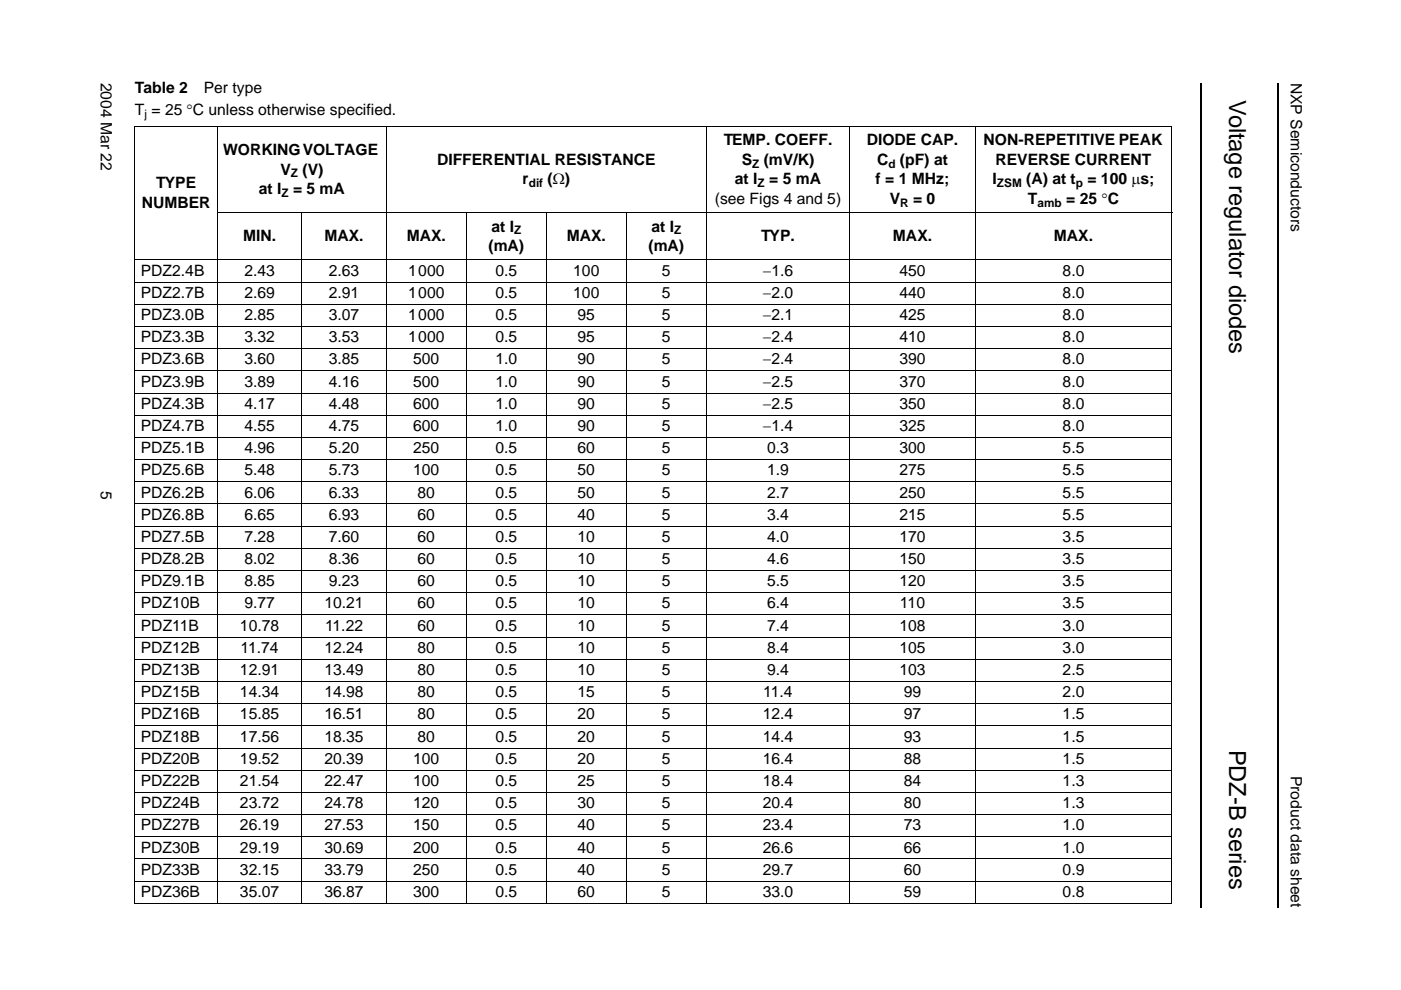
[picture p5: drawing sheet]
<svg xmlns="http://www.w3.org/2000/svg" width="297mm" height="210mm" viewBox="0 0 297 210" stroke-linecap="round" stroke-linejoin="round" font-family="sans-serif">
<defs><g id="words">
<g font-size="5">
<text x="260.6" y="21.3" transform="rotate(90 260.6 21.3)">Voltage regulator diodes</text>
<text x="260.6" y="158.9" transform="rotate(90 260.6 158.9)">PDZ-B series</text>
</g>
<g font-size="3.3">
<text x="21.4" y="17.5" transform="rotate(90 21.4 17.5)">2004 Mar 22</text>
<text x="273.7" y="17.5" transform="rotate(90 273.7 17.5)">NXP Semiconductors</text>
<text x="28.6" y="19.7">Table 2</text>
<text x="43.2" y="19.7">Per type</text>
<text x="28.6" y="24.3">T = 25 °C unless otherwise specified.</text>
<text x="47.3" y="32.9">WORKING VOLTAGE</text>
<text x="92.7" y="34.9">DIFFERENTIAL RESISTANCE</text>
<text x="153.4" y="30.8">TEMP. COEFF.</text>
<text x="157.3" y="34.9">S</text>
<text x="161.9" y="34.9">(mV/K)</text>
<text x="183.8" y="30.8">DIODE CAP.</text>
<text x="186" y="34.9">C</text>
<text x="190.8" y="34.9">(pF) at</text>
<text x="208.6" y="30.8">NON-REPETITIVE PEAK</text>
<text x="211" y="34.9">REVERSE CURRENT</text>
<text x="33.1" y="39.9">TYPE</text>
<text x="54.9" y="41.2">at I</text>
<text x="59.5" y="37">V</text>
<text x="62.1" y="41.2">= 5 mA</text>
<text x="64.1" y="37">(V)</text>
<text x="110.8" y="39.1">r</text>
<text x="116.1" y="39.1">(Ω)</text>
<text x="155.8" y="39.1">at I</text>
<text x="163.1" y="39.1">= 5 mA</text>
<text x="185.6" y="39.1">f = 1 MHz;</text>
<text x="210.4" y="39.1">I</text>
<text x="217.6" y="39.1">(A) at t</text>
<text x="230.5" y="39.1">= 100 μs;</text>
<text x="30.1" y="44.1">NUMBER</text>
<text x="151.5" y="43.3">(see Figs 4 and 5)</text>
<text x="188.6" y="43.3">V</text>
<text x="193.6" y="43.3">= 0</text>
<text x="217.9" y="43.3">T</text>
<text x="226" y="43.3">= 25 °C</text>
<text x="51.5" y="51.2">MIN.</text>
<text x="68.8" y="51.2">MAX.</text>
<text x="86.2" y="51.2">MAX.</text>
<text x="103.6" y="53.3">(mA)</text>
<text x="104.2" y="49.1">at I</text>
<text x="120.2" y="51.2">MAX.</text>
<text x="137.5" y="53.3">(mA)</text>
<text x="138.1" y="49.1">at I</text>
<text x="161.4" y="51.2">TYP.</text>
<text x="189.3" y="51.2">MAX.</text>
<text x="223.5" y="51.2">MAX.</text>
<text x="29.9" y="58.5">PDZ2.4B</text>
<text x="51.8" y="58.5">2.43</text>
<text x="69.7" y="58.5">2.63</text>
<text x="86.5" y="58.5">1000</text>
<text x="105" y="58.5">0.5</text>
<text x="121.5" y="58.5">100</text>
<text x="140.4" y="58.5">5</text>
<text x="161.7" y="58.5">−1.6</text>
<text x="190.7" y="58.5">450</text>
<text x="225.3" y="58.5">8.0</text>
<text x="29.9" y="63.2">PDZ2.7B</text>
<text x="51.8" y="63.2">2.69</text>
<text x="69.7" y="63.2">2.91</text>
<text x="86.5" y="63.2">1000</text>
<text x="105" y="63.2">0.5</text>
<text x="121.5" y="63.2">100</text>
<text x="140.4" y="63.2">5</text>
<text x="161.7" y="63.2">−2.0</text>
<text x="190.7" y="63.2">440</text>
<text x="225.3" y="63.2">8.0</text>
<text x="29.9" y="67.9">PDZ3.0B</text>
<text x="51.8" y="67.9">2.85</text>
<text x="69.7" y="67.9">3.07</text>
<text x="86.5" y="67.9">1000</text>
<text x="105" y="67.9">0.5</text>
<text x="122.5" y="67.9">95</text>
<text x="140.4" y="67.9">5</text>
<text x="161.7" y="67.9">−2.1</text>
<text x="190.7" y="67.9">425</text>
<text x="225.3" y="67.9">8.0</text>
<text x="29.9" y="72.6">PDZ3.3B</text>
<text x="29.9" y="77.3">PDZ3.6B</text>
<text x="51.8" y="72.6">3.32</text>
<text x="51.8" y="77.3">3.60</text>
<text x="69.7" y="72.6">3.53</text>
<text x="69.7" y="77.3">3.85</text>
<text x="86.5" y="72.6">1000</text>
<text x="87.6" y="77.3">500</text>
<text x="105" y="72.6">0.5</text>
<text x="105" y="77.3">1.0</text>
<text x="122.5" y="72.6">95</text>
<text x="122.5" y="77.3">90</text>
<text x="140.4" y="72.6">5</text>
<text x="140.4" y="77.3">5</text>
<text x="161.7" y="72.6">−2.4</text>
<text x="161.7" y="77.3">−2.4</text>
<text x="190.7" y="72.6">410</text>
<text x="190.7" y="77.3">390</text>
<text x="225.3" y="72.6">8.0</text>
<text x="225.3" y="77.3">8.0</text>
<text x="29.9" y="82">PDZ3.9B</text>
<text x="51.8" y="82">3.89</text>
<text x="69.7" y="82">4.16</text>
<text x="87.6" y="82">500</text>
<text x="105" y="82">1.0</text>
<text x="122.5" y="82">90</text>
<text x="140.4" y="82">5</text>
<text x="161.7" y="82">−2.5</text>
<text x="190.7" y="82">370</text>
<text x="225.3" y="82">8.0</text>
<text x="29.9" y="86.7">PDZ4.3B</text>
<text x="51.8" y="86.7">4.17</text>
<text x="69.7" y="86.7">4.48</text>
<text x="87.6" y="86.7">600</text>
<text x="105" y="86.7">1.0</text>
<text x="122.5" y="86.7">90</text>
<text x="140.4" y="86.7">5</text>
<text x="161.7" y="86.7">−2.5</text>
<text x="190.7" y="86.7">350</text>
<text x="225.3" y="86.7">8.0</text>
<text x="29.9" y="91.4">PDZ4.7B</text>
<text x="51.8" y="91.4">4.55</text>
<text x="69.7" y="91.4">4.75</text>
<text x="87.6" y="91.4">600</text>
<text x="105" y="91.4">1.0</text>
<text x="122.5" y="91.4">90</text>
<text x="140.4" y="91.4">5</text>
<text x="161.7" y="91.4">−1.4</text>
<text x="190.7" y="91.4">325</text>
<text x="225.3" y="91.4">8.0</text>
<text x="29.9" y="96.1">PDZ5.1B</text>
<text x="29.9" y="100.8">PDZ5.6B</text>
<text x="51.8" y="96.1">4.96</text>
<text x="51.8" y="100.8">5.48</text>
<text x="69.7" y="96.1">5.20</text>
<text x="69.7" y="100.8">5.73</text>
<text x="87.6" y="96.1">250</text>
<text x="87.6" y="100.8">100</text>
<text x="105" y="96.1">0.5</text>
<text x="105" y="100.8">0.5</text>
<text x="122.5" y="96.1">60</text>
<text x="122.5" y="100.8">50</text>
<text x="140.4" y="96.1">5</text>
<text x="140.4" y="100.8">5</text>
<text x="162.6" y="96.1">0.3</text>
<text x="162.6" y="100.8">1.9</text>
<text x="190.7" y="96.1">300</text>
<text x="190.7" y="100.8">275</text>
<text x="225.3" y="96.1">5.5</text>
<text x="225.3" y="100.8">5.5</text>
<text x="21.4" y="104" transform="rotate(90 21.4 104)">5</text>
<text x="29.9" y="105.5">PDZ6.2B</text>
<text x="51.8" y="105.5">6.06</text>
<text x="69.7" y="105.5">6.33</text>
<text x="88.5" y="105.5">80</text>
<text x="105" y="105.5">0.5</text>
<text x="122.5" y="105.5">50</text>
<text x="140.4" y="105.5">5</text>
<text x="162.6" y="105.5">2.7</text>
<text x="190.7" y="105.5">250</text>
<text x="225.3" y="105.5">5.5</text>
<text x="29.9" y="110.2">PDZ6.8B</text>
<text x="51.8" y="110.2">6.65</text>
<text x="69.7" y="110.2">6.93</text>
<text x="88.5" y="110.2">60</text>
<text x="105" y="110.2">0.5</text>
<text x="122.5" y="110.2">40</text>
<text x="140.4" y="110.2">5</text>
<text x="162.6" y="110.2">3.4</text>
<text x="190.7" y="110.2">215</text>
<text x="225.3" y="110.2">5.5</text>
<text x="29.9" y="114.9">PDZ7.5B</text>
<text x="29.9" y="119.6">PDZ8.2B</text>
<text x="51.8" y="114.9">7.28</text>
<text x="51.8" y="119.6">8.02</text>
<text x="69.7" y="114.9">7.60</text>
<text x="69.7" y="119.6">8.36</text>
<text x="88.5" y="114.9">60</text>
<text x="88.5" y="119.6">60</text>
<text x="105" y="114.9">0.5</text>
<text x="105" y="119.6">0.5</text>
<text x="122.5" y="114.9">10</text>
<text x="122.5" y="119.6">10</text>
<text x="140.4" y="114.9">5</text>
<text x="140.4" y="119.6">5</text>
<text x="162.6" y="114.9">4.0</text>
<text x="162.6" y="119.6">4.6</text>
<text x="190.7" y="114.9">170</text>
<text x="190.7" y="119.6">150</text>
<text x="225.3" y="114.9">3.5</text>
<text x="225.3" y="119.6">3.5</text>
<text x="29.9" y="124.3">PDZ9.1B</text>
<text x="51.8" y="124.3">8.85</text>
<text x="69.7" y="124.3">9.23</text>
<text x="88.5" y="124.3">60</text>
<text x="105" y="124.3">0.5</text>
<text x="122.5" y="124.3">10</text>
<text x="140.4" y="124.3">5</text>
<text x="162.6" y="124.3">5.5</text>
<text x="190.7" y="124.3">120</text>
<text x="225.3" y="124.3">3.5</text>
<text x="29.9" y="129">PDZ10B</text>
<text x="51.8" y="129">9.77</text>
<text x="68.8" y="129">10.21</text>
<text x="88.5" y="129">60</text>
<text x="105" y="129">0.5</text>
<text x="122.5" y="129">10</text>
<text x="140.4" y="129">5</text>
<text x="162.6" y="129">6.4</text>
<text x="190.8" y="129">110</text>
<text x="225.3" y="129">3.5</text>
<text x="29.9" y="133.7">PDZ11B</text>
<text x="50.9" y="133.7">10.78</text>
<text x="68.9" y="133.7">11.22</text>
<text x="88.5" y="133.7">60</text>
<text x="105" y="133.7">0.5</text>
<text x="122.5" y="133.7">10</text>
<text x="140.4" y="133.7">5</text>
<text x="162.6" y="133.7">7.4</text>
<text x="190.7" y="133.7">108</text>
<text x="225.3" y="133.7">3.0</text>
<text x="29.9" y="138.4">PDZ12B</text>
<text x="29.9" y="143.1">PDZ13B</text>
<text x="50.9" y="143.1">12.91</text>
<text x="51" y="138.4">11.74</text>
<text x="68.8" y="138.4">12.24</text>
<text x="68.8" y="143.1">13.49</text>
<text x="88.5" y="138.4">80</text>
<text x="88.5" y="143.1">80</text>
<text x="105" y="138.4">0.5</text>
<text x="105" y="143.1">0.5</text>
<text x="122.5" y="138.4">10</text>
<text x="122.5" y="143.1">10</text>
<text x="140.4" y="138.4">5</text>
<text x="140.4" y="143.1">5</text>
<text x="162.6" y="138.4">8.4</text>
<text x="162.6" y="143.1">9.4</text>
<text x="190.7" y="138.4">105</text>
<text x="190.7" y="143.1">103</text>
<text x="225.3" y="138.4">3.0</text>
<text x="225.3" y="143.1">2.5</text>
<text x="29.9" y="147.8">PDZ15B</text>
<text x="50.9" y="147.8">14.34</text>
<text x="68.8" y="147.8">14.98</text>
<text x="88.5" y="147.8">80</text>
<text x="105" y="147.8">0.5</text>
<text x="122.5" y="147.8">15</text>
<text x="140.4" y="147.8">5</text>
<text x="161.8" y="147.8">11.4</text>
<text x="191.6" y="147.8">99</text>
<text x="225.3" y="147.8">2.0</text>
<text x="29.9" y="152.5">PDZ16B</text>
<text x="50.9" y="152.5">15.85</text>
<text x="68.8" y="152.5">16.51</text>
<text x="88.5" y="152.5">80</text>
<text x="105" y="152.5">0.5</text>
<text x="122.5" y="152.5">20</text>
<text x="140.4" y="152.5">5</text>
<text x="161.7" y="152.5">12.4</text>
<text x="191.6" y="152.5">97</text>
<text x="225.3" y="152.5">1.5</text>
<text x="29.9" y="157.2">PDZ18B</text>
<text x="29.9" y="161.9">PDZ20B</text>
<text x="50.9" y="157.2">17.56</text>
<text x="50.9" y="161.9">19.52</text>
<text x="68.8" y="157.2">18.35</text>
<text x="68.8" y="161.9">20.39</text>
<text x="87.6" y="161.9">100</text>
<text x="88.5" y="157.2">80</text>
<text x="105" y="157.2">0.5</text>
<text x="105" y="161.9">0.5</text>
<text x="122.5" y="157.2">20</text>
<text x="122.5" y="161.9">20</text>
<text x="140.4" y="157.2">5</text>
<text x="140.4" y="161.9">5</text>
<text x="161.7" y="157.2">14.4</text>
<text x="161.7" y="161.9">16.4</text>
<text x="191.6" y="157.2">93</text>
<text x="191.6" y="161.9">88</text>
<text x="225.3" y="157.2">1.5</text>
<text x="225.3" y="161.9">1.5</text>
<text x="29.9" y="166.6">PDZ22B</text>
<text x="50.9" y="166.6">21.54</text>
<text x="68.8" y="166.6">22.47</text>
<text x="87.6" y="166.6">100</text>
<text x="105" y="166.6">0.5</text>
<text x="122.5" y="166.6">25</text>
<text x="140.4" y="166.6">5</text>
<text x="161.7" y="166.6">18.4</text>
<text x="191.6" y="166.6">84</text>
<text x="225.3" y="166.6">1.3</text>
<text x="273.7" y="164.5" transform="rotate(90 273.7 164.5)">Product data sheet</text>
<text x="29.9" y="171.4">PDZ24B</text>
<text x="50.9" y="171.4">23.72</text>
<text x="68.8" y="171.4">24.78</text>
<text x="87.6" y="171.4">120</text>
<text x="105" y="171.4">0.5</text>
<text x="122.5" y="171.4">30</text>
<text x="140.4" y="171.4">5</text>
<text x="161.7" y="171.4">20.4</text>
<text x="191.6" y="171.4">80</text>
<text x="225.3" y="171.4">1.3</text>
<text x="29.9" y="176.1">PDZ27B</text>
<text x="50.9" y="176.1">26.19</text>
<text x="68.8" y="176.1">27.53</text>
<text x="87.6" y="176.1">150</text>
<text x="105" y="176.1">0.5</text>
<text x="122.5" y="176.1">40</text>
<text x="140.4" y="176.1">5</text>
<text x="161.7" y="176.1">23.4</text>
<text x="191.6" y="176.1">73</text>
<text x="225.3" y="176.1">1.0</text>
<text x="29.9" y="180.8">PDZ30B</text>
<text x="29.9" y="185.5">PDZ33B</text>
<text x="50.9" y="180.8">29.19</text>
<text x="50.9" y="185.5">32.15</text>
<text x="68.8" y="180.8">30.69</text>
<text x="68.8" y="185.5">33.79</text>
<text x="87.6" y="180.8">200</text>
<text x="87.6" y="185.5">250</text>
<text x="105" y="180.8">0.5</text>
<text x="105" y="185.5">0.5</text>
<text x="122.5" y="180.8">40</text>
<text x="122.5" y="185.5">40</text>
<text x="140.4" y="180.8">5</text>
<text x="140.4" y="185.5">5</text>
<text x="161.7" y="180.8">26.6</text>
<text x="161.7" y="185.5">29.7</text>
<text x="191.6" y="180.8">66</text>
<text x="191.6" y="185.5">60</text>
<text x="225.3" y="180.8">1.0</text>
<text x="225.3" y="185.5">0.9</text>
<text x="29.9" y="190.2">PDZ36B</text>
<text x="50.9" y="190.2">35.07</text>
<text x="68.8" y="190.2">36.87</text>
<text x="87.6" y="190.2">300</text>
<text x="105" y="190.2">0.5</text>
<text x="122.5" y="190.2">60</text>
<text x="140.4" y="190.2">5</text>
<text x="161.7" y="190.2">33.0</text>
<text x="191.6" y="190.2">59</text>
<text x="225.3" y="190.2">0.8</text>
</g>
<g font-size="2.5">
<text x="30.6" y="24.9">j</text>
<text x="159.5" y="35.5">Z</text>
<text x="188.4" y="35.5">d</text>
<text x="59.7" y="41.8">Z</text>
<text x="61.7" y="37.6">Z</text>
<text x="112.1" y="39.7">dif</text>
<text x="160.6" y="39.7">Z</text>
<text x="211.4" y="39.7">ZSM</text>
<text x="228.1" y="39.7">p</text>
<text x="190.9" y="43.9">R</text>
<text x="220" y="43.9">amb</text>
<text x="109" y="49.7">Z</text>
<text x="142.9" y="49.7">Z</text>
</g>
</g></defs>
<path d="M254.7 17.5v174.9M270.9 17.5v174.9" fill="none" stroke="#000" stroke-width=".42"/>
<g fill="none" stroke="#000" stroke-width=".21">
<path d="M28.5 26.8h220M28.6 26.9v164.5M46.1 26.7v164.9M81.9 26.7v164.9M149.8 26.7v164.9M180.1 26.7v164.9M206.8 26.7v164.9M248.4 26.9v164.5M28.5 55.1h220M28.5 59.8h220M46 45.1h202.5M64 45v146.6"/>
<path d="M98.9 45v146.6M115.8 45v146.6M132.8 45v146.6M28.5 64.5h220M28.5 69.2h220M28.5 73.9h220M28.5 78.6h220M28.5 83.3h220M28.5 88h220M28.5 92.8h220M28.5 97.5h220M28.5 102.2h220"/>
<path d="M28.5 106.8h220M28.5 111.6h220M28.5 116.3h220M28.5 121h220M28.5 125.7h220M28.5 130.4h220M28.5 135.1h220M28.5 139.8h220M28.5 144.5h220M28.5 149.2h220M28.5 153.9h220M28.5 158.6h220"/>
<path d="M28.5 163.3h220M28.5 168h220M28.5 172.7h220M28.5 177.4h220M28.5 182.1h220M28.5 186.8h220M28.5 191.5h220"/>
</g>
<use href="#words"/>
</svg>
